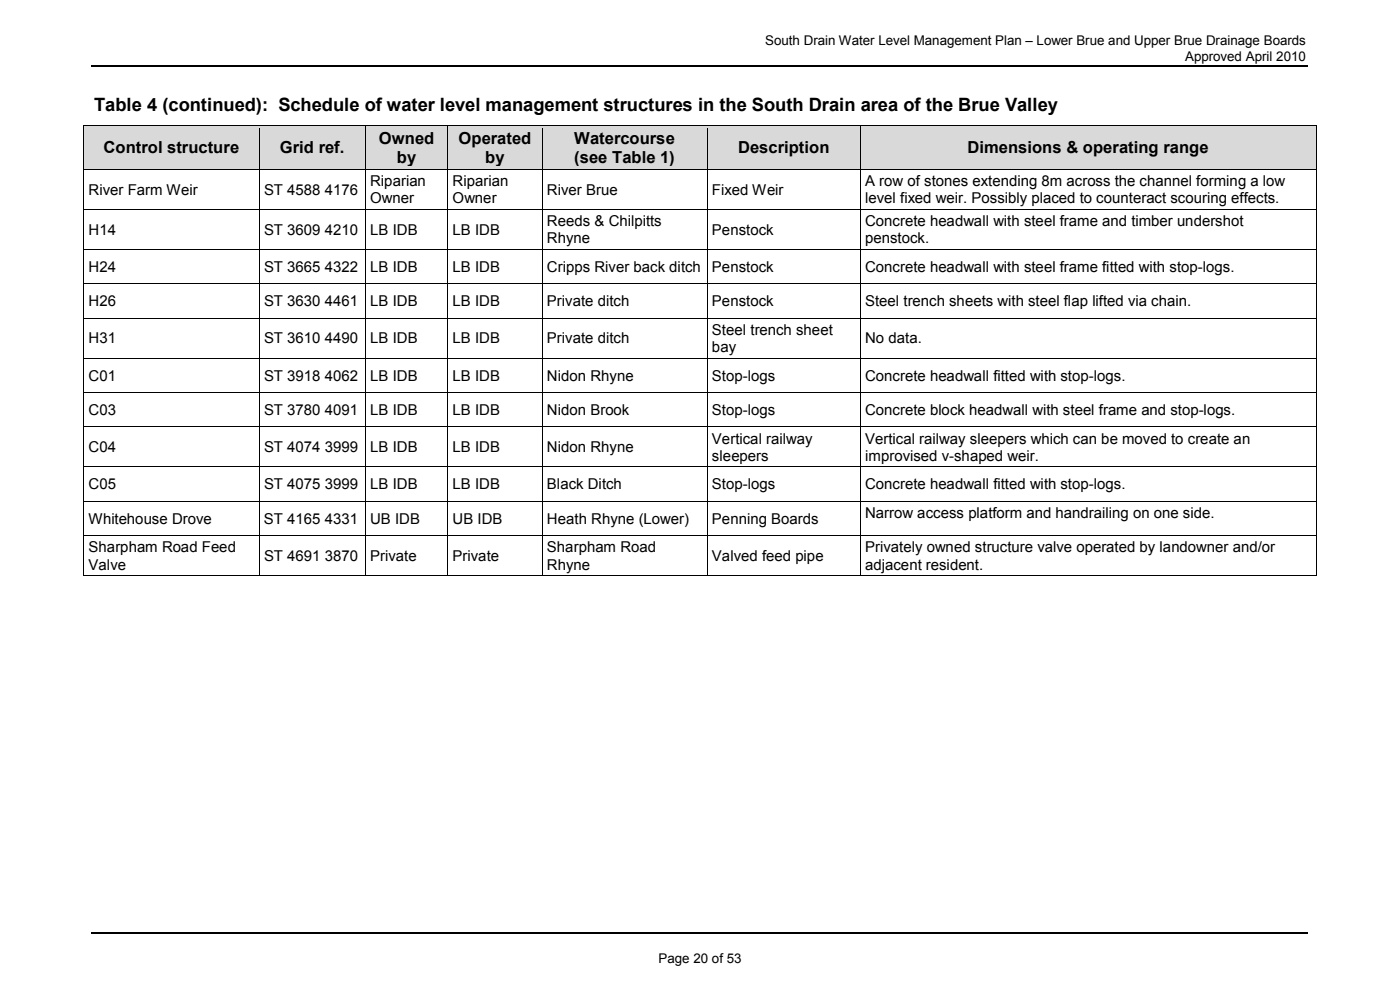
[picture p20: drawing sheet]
<svg xmlns="http://www.w3.org/2000/svg" width="297mm" height="210mm" viewBox="0 0 297 210" stroke-linecap="round" stroke-linejoin="round" font-family="sans-serif">
<defs><g id="words">
<text font-size="3.9" x="20" y="23.5">Table 4 (continued): Schedule of water level management structures in the South Drain area of the Brue Valley</text>
<g font-size="3.5">
<text x="22" y="32.5">Control structure</text>
<text x="59.4" y="32.5">Grid ref.</text>
<text x="80.3" y="30.5">Owned</text>
<text x="84.2" y="34.5">by</text>
<text x="97.3" y="30.5">Operated</text>
<text x="103" y="34.5">by</text>
<text x="121.8" y="30.5">Watercourse</text>
<text x="121.8" y="34.5">(see Table 1)</text>
<text x="156.6" y="32.5">Description</text>
<text x="205.3" y="32.5">Dimensions &amp; operating range</text>
</g>
<g font-size="3.2">
<text x="18.8" y="41.3">River Farm Weir</text>
<text x="56" y="41.3">ST 4588 4176</text>
<text x="78.5" y="39.5">Riparian</text>
<text x="96" y="39.5">Riparian</text>
<text x="116" y="41.3">River Brue</text>
<text x="151" y="41.3">Fixed Weir</text>
<text x="183.5" y="39.5">A row of stones extending 8m across the channel forming a low</text>
<text x="78.5" y="43.1">Owner</text>
<text x="96" y="43.1">Owner</text>
<text x="116" y="48">Reeds &amp; Chilpitts</text>
<text x="183.5" y="48">Concrete headwall with steel frame and timber undershot</text>
<text x="183.5" y="43.1">level fixed weir. Possibly placed to counteract scouring effects.</text>
<text x="18.8" y="49.8">H14</text>
<text x="56" y="49.8">ST 3609 4210</text>
<text x="78.5" y="49.8">LB IDB</text>
<text x="96" y="49.8">LB IDB</text>
<text x="116" y="51.6">Rhyne</text>
<text x="151" y="49.8">Penstock</text>
<text x="183.5" y="51.6">penstock.</text>
<text x="18.8" y="57.7">H24</text>
<text x="56" y="57.7">ST 3665 4322</text>
<text x="78.5" y="57.7">LB IDB</text>
<text x="96" y="57.7">LB IDB</text>
<text x="116" y="57.7">Cripps River back ditch</text>
<text x="151" y="57.7">Penstock</text>
<text x="183.5" y="57.7">Concrete headwall with steel frame fitted with stop-logs.</text>
<text x="18.8" y="65">H26</text>
<text x="56" y="65">ST 3630 4461</text>
<text x="78.5" y="65">LB IDB</text>
<text x="96" y="65">LB IDB</text>
<text x="116" y="65">Private ditch</text>
<text x="151" y="65">Penstock</text>
<text x="183.5" y="65">Steel trench sheets with steel flap lifted via chain.</text>
<text x="151" y="71">Steel trench sheet</text>
<text x="18.8" y="72.9">H31</text>
<text x="56" y="72.9">ST 3610 4490</text>
<text x="78.5" y="72.9">LB IDB</text>
<text x="96" y="72.9">LB IDB</text>
<text x="116" y="72.9">Private ditch</text>
<text x="151" y="74.7">bay</text>
<text x="183.5" y="72.9">No data.</text>
<text x="18.8" y="80.7">C01</text>
<text x="56" y="80.7">ST 3918 4062</text>
<text x="78.5" y="80.7">LB IDB</text>
<text x="96" y="80.7">LB IDB</text>
<text x="116" y="80.7">Nidon Rhyne</text>
<text x="151" y="80.7">Stop-logs</text>
<text x="183.5" y="80.7">Concrete headwall fitted with stop-logs.</text>
<text x="18.8" y="88.1">C03</text>
<text x="56" y="88.1">ST 3780 4091</text>
<text x="78.5" y="88.1">LB IDB</text>
<text x="96" y="88.1">LB IDB</text>
<text x="116" y="88.1">Nidon Brook</text>
<text x="151" y="88.1">Stop-logs</text>
<text x="183.5" y="88.1">Concrete block headwall with steel frame and stop-logs.</text>
<text x="18.8" y="95.9">C04</text>
<text x="56" y="95.9">ST 4074 3999</text>
<text x="78.5" y="95.9">LB IDB</text>
<text x="96" y="95.9">LB IDB</text>
<text x="116" y="95.9">Nidon Rhyne</text>
<text x="151" y="94.1">Vertical railway</text>
<text x="183.5" y="94.1">Vertical railway sleepers which can be moved to create an</text>
<text x="151" y="97.7">sleepers</text>
<text x="183.5" y="97.7">improvised v-shaped weir.</text>
<text x="18.8" y="103.8">C05</text>
<text x="56" y="103.8">ST 4075 3999</text>
<text x="78.5" y="103.8">LB IDB</text>
<text x="96" y="103.8">LB IDB</text>
<text x="116" y="103.8">Black Ditch</text>
<text x="151" y="103.8">Stop-logs</text>
<text x="183.5" y="103.8">Concrete headwall fitted with stop-logs.</text>
<text x="18.8" y="111.1">Whitehouse Drove</text>
<text x="56" y="111.1">ST 4165 4331</text>
<text x="78.5" y="111.1">UB IDB</text>
<text x="96" y="111.1">UB IDB</text>
<text x="116" y="111.1">Heath Rhyne (Lower)</text>
<text x="151" y="111.1">Penning Boards</text>
<text x="183.5" y="109.9">Narrow access platform and handrailing on one side.</text>
<text x="18.8" y="117.2">Sharpham Road Feed</text>
<text x="56" y="119">ST 4691 3870</text>
<text x="78.5" y="119">Private</text>
<text x="96" y="119">Private</text>
<text x="116" y="117.2">Sharpham Road</text>
<text x="151" y="119">Valved feed pipe</text>
<text x="183.5" y="117.2">Privately owned structure valve operated by landowner and/or</text>
<text x="18.8" y="120.8">Valve</text>
<text x="116" y="120.8">Rhyne</text>
<text x="183.5" y="120.8">adjacent resident.</text>
</g>
<g font-size="2.8">
<text x="162.3" y="9.6">South Drain Water Level Management Plan – Lower Brue and Upper Brue Drainage Boards</text>
<text x="251.4" y="12.9">Approved April 2010</text>
<text x="139.7" y="204.3">Page 20 of 53</text>
</g>
</g></defs>
<path d="M19.5 14h258M19.5 198h258" fill="none" stroke="#000" stroke-width=".34"/>
<g fill="#d9d9d9">
<path d="M17.9 26.8h37v9.1h-37z"/>
<path d="M18.8 29.3h35.2v4h-35.2z"/>
<path d="M55.1 26.8h22.3v9.1h-22.3z"/>
<path d="M56 29.3h20.5v4h-20.5z"/>
<path d="M77.6 26.8h17.4v9.1h-17.4z"/>
<path d="M78.5 27.3h15.5v4h-15.5z"/>
<path d="M78.5 31.3h15.5v4h-15.5z"/>
<path d="M95.1 26.8h19.8v9.1h-19.8z"/>
<path d="M96 27.3h18v4h-18z"/>
<path d="M96 31.3h18v4h-18z"/>
<path d="M115.1 26.8h34.8v9.1h-34.8z"/>
<path d="M116 27.3h33v4h-33z"/>
<path d="M116 31.3h33v4h-33z"/>
<path d="M150.1 26.8h32.4v9.1h-32.4z"/>
<path d="M151 29.3h30.5v4h-30.5z"/>
<path d="M182.6 26.8h96.5v9.1h-96.5z"/>
<path d="M183.5 29.3h94.7v4h-94.7z"/>
</g>
<path d="M17.7 26.6h.2v.7h-.2zM17.7 26.6h.2v.2h-.2z" fill="#000"/>
<path d="M17.9 26.7h37" fill="none" stroke="#000" stroke-width=".21"/>
<path d="M17.9 26.8h37v.5h-37z" fill="#d9d9d9"/>
<path d="M54.9 26.8h.2v.5h-.2zM54.9 26.6h.2v.2h-.2z" fill="#000"/>
<path d="M55.1 26.7h22.3" fill="none" stroke="#000" stroke-width=".21"/>
<path d="M55.1 26.8h22.3v.5h-22.3z" fill="#d9d9d9"/>
<path d="M77.4 26.8h.2v.5h-.2zM77.4 26.6h.2v.2h-.2z" fill="#000"/>
<path d="M77.6 26.7h17.3" fill="none" stroke="#000" stroke-width=".21"/>
<path d="M77.6 26.8h17.3v.5h-17.3z" fill="#d9d9d9"/>
<path d="M94.9 26.8h.2v.5h-.2zM94.9 26.6h.2v.2h-.2z" fill="#000"/>
<path d="M95.1 26.7h19.8" fill="none" stroke="#000" stroke-width=".21"/>
<path d="M95.1 26.8h19.8v.5h-19.8z" fill="#d9d9d9"/>
<path d="M114.9 26.8h.2v.5h-.2zM114.9 26.6h.2v.2h-.2z" fill="#000"/>
<path d="M115.1 26.7h34.8" fill="none" stroke="#000" stroke-width=".21"/>
<path d="M115.1 26.8h34.8v.5h-34.8z" fill="#d9d9d9"/>
<path d="M149.9 26.8h.2v.5h-.2zM149.9 26.6h.2v.2h-.2z" fill="#000"/>
<path d="M150.1 26.7h32.3" fill="none" stroke="#000" stroke-width=".21"/>
<path d="M150.1 26.8h32.3v.5h-32.3z" fill="#d9d9d9"/>
<path d="M182.4 26.8h.2v.5h-.2zM182.4 26.6h.2v.2h-.2z" fill="#000"/>
<path d="M182.6 26.7h96.5" fill="none" stroke="#000" stroke-width=".21"/>
<path d="M182.6 26.8h96.5v.5h-96.5z" fill="#d9d9d9"/>
<path d="M279.1 26.6h.2v.7h-.2zM279.1 26.6h.2v.2h-.2z" fill="#000"/>
<path d="M17.8 35.3h37.2v.6h-37.2z" fill="#d9d9d9"/>
<path d="M17.8 27.3v8.6" fill="none" stroke="#000" stroke-width=".21"/>
<path d="M55 35.3h22.5v.6h-22.5z" fill="#d9d9d9"/>
<path d="M55 27.3v8.6" fill="none" stroke="#000" stroke-width=".21"/>
<path d="M77.5 35.3h17.5v.6h-17.5z" fill="#d9d9d9"/>
<path d="M77.5 27.3v8.6" fill="none" stroke="#000" stroke-width=".21"/>
<path d="M95 35.3h20v.6h-20z" fill="#d9d9d9"/>
<path d="M95 27.3v8.6" fill="none" stroke="#000" stroke-width=".21"/>
<path d="M115 35.3h35v.6h-35z" fill="#d9d9d9"/>
<path d="M115 27.3v8.6" fill="none" stroke="#000" stroke-width=".21"/>
<path d="M150 35.3h32.5v.6h-32.5z" fill="#d9d9d9"/>
<path d="M150 27.3v8.6" fill="none" stroke="#000" stroke-width=".21"/>
<path d="M182.5 35.3h96.7v.6h-96.7z" fill="#d9d9d9"/>
<g fill="none" stroke="#000" stroke-width=".21">
<path d="M17.8 36.5v7.8M17.9 35.9h37M55 36.5v7.8M55.1 35.9h22.3M77.5 36.5v7.8M77.6 35.9h17.3M95 36.5v7.8M95.1 35.9h19.8M115 36.5v7.8M115.1 35.9h34.8M150 36.5v7.8M150.1 35.9h32.3"/>
<path d="M182.5 27.3v8.6M182.5 36.5v7.8M182.6 35.9h96.5M279.2 27.3v8.6M279.2 36.5v7.8M17.8 45v7.8M17.8 53.5v6.6M17.9 44.4h37M17.9 52.9h37M55 45v7.8M55 53.5v6.6M55.1 44.4h22.3"/>
<path d="M55.1 52.9h22.3M77.5 45v7.8M77.5 53.5v6.6M77.6 44.4h17.3M77.6 52.9h17.3M95 45v7.8M95 53.5v6.6M95.1 44.4h19.8M95.1 52.9h19.8M115 45v7.8M115 53.5v6.6M115.1 44.4h34.8"/>
<path d="M115.1 52.9h34.8M150 45v7.8M150 53.5v6.6M150.1 44.4h32.3M150.1 52.9h32.3M182.5 45v7.8M182.5 53.5v6.6M182.6 44.4h96.5M182.6 52.9h96.5M279.2 45v7.8M279.2 53.5v6.6M17.8 60.8v6.6"/>
<path d="M17.8 68.1v7.8M17.8 76.5v6.6M17.9 60.2h37M17.9 67.5h37M17.9 75.9h37M55 60.8v6.6M55 68.1v7.8M55 76.5v6.6M55.1 60.2h22.3M55.1 67.5h22.3M55.1 75.9h22.3M77.5 60.8v6.6"/>
<path d="M77.5 68.1v7.8M77.5 76.5v6.6M77.6 60.2h17.3M77.6 67.5h17.3M77.6 75.9h17.3M95 60.8v6.6M95 68.1v7.8M95 76.5v6.6M95.1 60.2h19.8M95.1 67.5h19.8M95.1 75.9h19.8M115 60.8v6.6"/>
<path d="M115 68.1v7.8M115 76.5v6.6M115.1 60.2h34.8M115.1 67.5h34.8M115.1 75.9h34.8M150 60.8v6.6M150 68.1v7.8M150 76.5v6.6M150.1 60.2h32.3M150.1 67.5h32.3M150.1 75.9h32.3M182.5 60.8v6.6"/>
<path d="M182.5 68.1v7.8M182.5 76.5v6.6M182.6 60.2h96.5M182.6 67.5h96.5M182.6 75.9h96.5M279.2 60.8v6.6M279.2 68.1v7.8M279.2 76.5v6.6M17.8 83.8v6.7M17.8 91.1v7.8M17.8 99.6v6.6M17.9 83.2h37"/>
<path d="M17.9 90.6h37M17.9 99h37M55 83.8v6.7M55 91.1v7.8M55 99.6v6.6M55.1 83.2h22.3M55.1 90.6h22.3M55.1 99h22.3M77.5 83.8v6.7M77.5 91.1v7.8M77.5 99.6v6.6M77.6 83.2h17.3"/>
<path d="M77.6 90.6h17.3M77.6 99h17.3M95 83.8v6.7M95 91.1v7.8M95 99.6v6.6M95.1 83.2h19.8M95.1 90.6h19.8M95.1 99h19.8M115 83.8v6.7M115 91.1v7.8M115 99.6v6.6M115.1 83.2h34.8"/>
<path d="M115.1 90.6h34.8M115.1 99h34.8M150 83.8v6.7M150 91.1v7.8M150 99.6v6.6M150.1 83.2h32.3M150.1 90.6h32.3M150.1 99h32.3M182.5 83.8v6.7M182.5 91.1v7.8M182.5 99.6v6.6M182.6 83.2h96.5"/>
<path d="M182.6 90.6h96.5M182.6 99h96.5M279.2 83.8v6.7M279.2 91.1v7.8M279.2 99.6v6.6M17.8 106.9v6.6M17.8 114.2v7.8M17.9 106.3h37M17.9 113.6h37M55 106.9v6.6M55 114.2v7.8M55.1 106.3h22.3"/>
<path d="M55.1 113.6h22.3M77.5 106.9v6.6M77.5 114.2v7.8M77.6 106.3h17.3M77.6 113.6h17.3M95 106.9v6.6M95 114.2v7.8M95.1 106.3h19.8M95.1 113.6h19.8M115 106.9v6.6M115 114.2v7.8M115.1 106.3h34.8"/>
<path d="M115.1 113.6h34.8M150 106.9v6.6M150 114.2v7.8M150.1 106.3h32.3M150.1 113.6h32.3M182.5 106.9v6.6M182.5 114.2v7.8M182.6 106.3h96.5M182.6 113.6h96.5M279.2 106.9v6.6M279.2 114.2v7.8M17.9 122.1h37"/>
<path d="M55.1 122.1h22.3M77.6 122.1h17.3M95.1 122.1h19.8M115.1 122.1h34.8M150.1 122.1h32.3M182.6 122.1h96.5"/>
</g>
<g fill="#000">
<path d="M17.7 35.9h.2v.6h-.2zM54.9 35.9h.2v.6h-.2zM77.4 35.9h.2v.6h-.2zM94.9 35.9h.2v.6h-.2zM114.9 35.9h.2v.6h-.2zM149.9 35.9h.2v.6h-.2zM182.4 35.9h.2v.6h-.2zM279.1 35.9h.2v.6h-.2zM17.7 44.3h.2v.7h-.2zM17.7 52.8h.2v.7h-.2zM54.9 44.3h.2v.7h-.2zM54.9 52.8h.2v.7h-.2z"/>
<path d="M77.4 44.3h.2v.7h-.2zM77.4 52.8h.2v.7h-.2zM94.9 44.3h.2v.7h-.2zM94.9 52.8h.2v.7h-.2zM114.9 44.3h.2v.7h-.2zM114.9 52.8h.2v.7h-.2zM149.9 44.3h.2v.7h-.2zM149.9 52.8h.2v.7h-.2zM182.4 44.3h.2v.7h-.2zM182.4 52.8h.2v.7h-.2zM279.1 44.3h.2v.7h-.2zM279.1 52.8h.2v.7h-.2z"/>
<path d="M17.7 60.1h.2v.7h-.2zM17.7 67.4h.2v.7h-.2zM17.7 75.9h.2v.6h-.2zM54.9 60.1h.2v.7h-.2zM54.9 67.4h.2v.7h-.2zM54.9 75.9h.2v.6h-.2zM77.4 60.1h.2v.7h-.2zM77.4 67.4h.2v.7h-.2zM77.4 75.9h.2v.6h-.2zM94.9 60.1h.2v.7h-.2zM94.9 67.4h.2v.7h-.2zM94.9 75.9h.2v.6h-.2z"/>
<path d="M114.9 60.1h.2v.7h-.2zM114.9 67.4h.2v.7h-.2zM114.9 75.9h.2v.6h-.2zM149.9 60.1h.2v.7h-.2zM149.9 67.4h.2v.7h-.2zM149.9 75.9h.2v.6h-.2zM182.4 60.1h.2v.7h-.2zM182.4 67.4h.2v.7h-.2zM182.4 75.9h.2v.6h-.2zM279.1 60.1h.2v.7h-.2zM279.1 67.4h.2v.7h-.2zM279.1 75.9h.2v.6h-.2z"/>
<path d="M17.7 83.1h.2v.7h-.2zM17.7 90.5h.2v.6h-.2zM17.7 98.9h.2v.7h-.2zM54.9 83.1h.2v.7h-.2zM54.9 90.5h.2v.6h-.2zM54.9 98.9h.2v.7h-.2zM77.4 83.1h.2v.7h-.2zM77.4 90.5h.2v.6h-.2zM77.4 98.9h.2v.7h-.2zM94.9 83.1h.2v.7h-.2zM94.9 90.5h.2v.6h-.2zM94.9 98.9h.2v.7h-.2z"/>
<path d="M114.9 83.1h.2v.7h-.2zM114.9 90.5h.2v.6h-.2zM114.9 98.9h.2v.7h-.2zM149.9 83.1h.2v.7h-.2zM149.9 90.5h.2v.6h-.2zM149.9 98.9h.2v.7h-.2zM182.4 83.1h.2v.7h-.2zM182.4 90.5h.2v.6h-.2zM182.4 98.9h.2v.7h-.2zM279.1 83.1h.2v.7h-.2zM279.1 90.5h.2v.6h-.2zM279.1 98.9h.2v.7h-.2z"/>
<path d="M17.7 106.2h.2v.7h-.2zM17.7 113.5h.2v.7h-.2zM54.9 106.2h.2v.7h-.2zM54.9 113.5h.2v.7h-.2zM77.4 106.2h.2v.7h-.2zM77.4 113.5h.2v.7h-.2zM94.9 106.2h.2v.7h-.2zM94.9 113.5h.2v.7h-.2zM114.9 106.2h.2v.7h-.2zM114.9 113.5h.2v.7h-.2zM149.9 106.2h.2v.7h-.2zM149.9 113.5h.2v.7h-.2z"/>
<path d="M182.4 106.2h.2v.7h-.2zM182.4 113.5h.2v.7h-.2zM279.1 106.2h.2v.7h-.2zM279.1 113.5h.2v.7h-.2zM17.7 122h.2v.2h-.2zM54.9 122h.2v.2h-.2zM77.4 122h.2v.2h-.2zM94.9 122h.2v.2h-.2zM114.9 122h.2v.2h-.2zM149.9 122h.2v.2h-.2zM182.4 122h.2v.2h-.2zM279.1 122h.2v.2h-.2z"/>
</g>
<use href="#words"/>
</svg>
